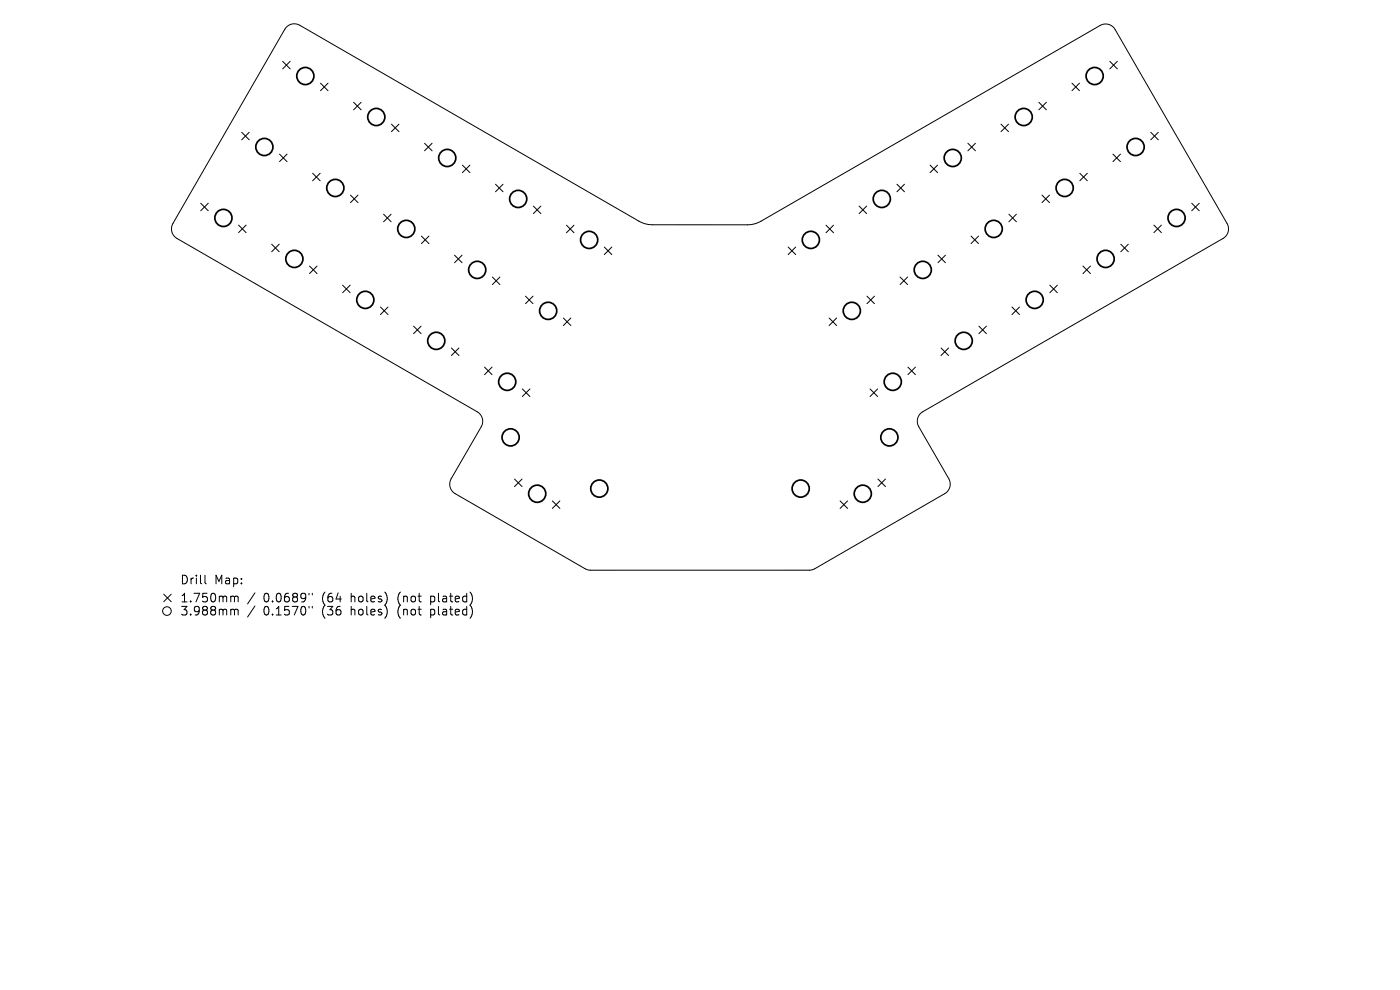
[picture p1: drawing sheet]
<svg xmlns="http://www.w3.org/2000/svg" width="297mm" height="210mm" viewBox="0 0 297 210" stroke-linecap="round" stroke-linejoin="round" font-family="sans-serif">
<defs><g id="words">
<g font-size="2.5">
<text x="38.2" y="124.2">Drill</text>
<text x="45.5" y="124.2">Map:</text>
<text x="38.2" y="128">1.750mm</text>
<text x="38.2" y="130.8">3.988mm</text>
<text x="55.9" y="128">0.0689&quot;</text>
<text x="55.9" y="130.8">0.1570&quot;</text>
<text x="68.4" y="128">(64</text>
<text x="68.4" y="130.8">(36</text>
<text x="74.7" y="128">holes)</text>
<text x="74.7" y="130.8">holes)</text>
<text x="84.8" y="128">(not</text>
<text x="84.8" y="130.8">(not</text>
<text x="91.9" y="128">plated)</text>
<text x="91.9" y="130.8">plated)</text>
</g>
</g></defs>
<g fill="none" stroke="#000" stroke-width=".21">
<path d="M60 13l1.6 1.6M60.8 5.7a2.32 2.32 0 0 1 2.8-.3l72.6 41.8 1.3 .4 .9 .1h20.2l1.6-.2 1.3-.6 71.9-41.5a2.32 2.32 0 0 1 3.2 .8l23.7 41.2a2.32 2.32 0 0 1-.8 3.2l-63.7 36.7a2.32 2.32 0 0 0-.9 3.2l6.4 11a2.32 2.32 0 0 1-.9 3.2l-28.1 16.2-47 .1-1.2-.4-27.5-15.9a2.32 2.32 0 0 1-.9-3.1l6.4-11.1a2.32 2.32 0 0 0-.9-3.1l-63.7-36.8a2.32 2.32 0 0 1-.8-3.2zM61.6 13l-1.6 1.6M68 17.6l1.6 1.6M69.6 17.6l-1.6 1.6M227.4 17.6l1.6 1.6M229 17.6l-1.6 1.6M235.4 13l1.6 1.6M237 13l-1.6 1.6M51.3 28.1l1.6 1.6M52.9 28.1l-1.6 1.6M59.3 32.7l1.6 1.6"/>
<path d="M60.9 32.7l-1.6 1.6M66.3 36.8l1.6 1.6M67.9 36.8l-1.6 1.6M75 21.7l1.6 1.6M76.6 21.7l-1.6 1.6M83 26.3l1.6 1.6M84.6 26.3l-1.6 1.6M90.1 30.4l1.6 1.6M91.7 30.4l-1.6 1.6M98.1 35l1.6 1.6M99.7 35l-1.6 1.6M105.1 39.1l1.6 1.6"/>
<path d="M106.7 39.1l-1.6 1.6M190.3 39.1l1.6 1.6M191.9 39.1l-1.6 1.6M197.3 35l1.6 1.6M198.9 35l-1.6 1.6M205.3 30.4l1.6 1.6M206.9 30.4l-1.6 1.6M212.4 26.3l1.6 1.6M214 26.3l-1.6 1.6M220.4 21.7l1.6 1.6M222 21.7l-1.6 1.6M229.1 36.8l1.6 1.5"/>
<path d="M230.7 36.8l-1.6 1.5M236.1 32.7l1.6 1.6M237.7 32.7l-1.6 1.6M244.1 28.1l1.6 1.6M245.7 28.1l-1.6 1.6M42.6 43.1l1.6 1.6M44.2 43.1l-1.6 1.6M50.6 47.7l1.6 1.6M52.2 47.7l-1.6 1.6M57.6 51.8l1.6 1.6M59.2 51.8l-1.6 1.6M65.7 56.4l1.6 1.6"/>
<path d="M67.3 56.4l-1.6 1.6M74.4 41.4l1.5 1.6M75.9 41.4l-1.5 1.6M81.4 45.4l1.6 1.6M83 45.4l-1.6 1.6M89.4 50.1l1.6 1.6M91 50.1l-1.6 1.6M96.4 54.1l1.6 1.6M98 54.1l-1.6 1.6M104.5 58.8l1.6 1.6M106.1 58.8l-1.6 1.6M113.1 43.7l1.6 1.6"/>
<path d="M114.7 43.7l-1.6 1.6M120.2 47.8l1.6 1.6M121.8 47.8l-1.6 1.6M128.2 52.4l1.6 1.6M129.8 52.4l-1.6 1.6M167.2 52.4l1.6 1.6M168.8 52.4l-1.6 1.6M175.2 47.8l1.6 1.6M176.8 47.8l-1.6 1.6M182.3 43.7l1.6 1.6M183.9 43.7l-1.6 1.6M190.9 58.8l1.6 1.6"/>
<path d="M192.5 58.8l-1.6 1.6M199 54.1l1.6 1.6M200.6 54.1l-1.6 1.6M206 50.1l1.6 1.6M207.6 50.1l-1.6 1.6M214 45.4l1.6 1.6M215.6 45.4l-1.6 1.6M221 41.4l1.6 1.6M222.6 41.4l-1.6 1.6M229.7 56.4l1.6 1.6M231.3 56.4l-1.6 1.6M237.8 51.8l1.6 1.6"/>
<path d="M239.4 51.8l-1.6 1.6M244.8 47.8l1.6 1.5M246.4 47.8l-1.6 1.5M252.8 43.1l1.6 1.6M254.4 43.1l-1.6 1.6M72.7 60.5l1.6 1.6M74.3 60.5l-1.6 1.6M80.7 65.1l1.6 1.6M82.3 65.1l-1.6 1.6M87.7 69.2l1.6 1.6M89.3 69.2l-1.6 1.6M95.8 73.8l1.6 1.6"/>
<path d="M97.4 73.8l-1.6 1.6M102.8 77.9l1.6 1.6M104.4 77.9l-1.6 1.6M111.5 62.8l1.6 1.6M113.1 62.8l-1.6 1.6M119.5 67.5l1.6 1.6M121.1 67.5l-1.6 1.6M175.9 67.5l1.6 1.6M177.5 67.5l-1.6 1.6M183.9 62.8l1.6 1.6M185.5 62.8l-1.6 1.6M192.6 77.9l1.6 1.6"/>
<path d="M194.2 77.9l-1.6 1.6M199.6 73.8l1.6 1.6M201.2 73.8l-1.6 1.6M207.7 69.2l1.6 1.6M209.3 69.2l-1.6 1.6M214.7 65.1l1.6 1.6M216.3 65.1l-1.6 1.6M222.7 60.5l1.6 1.6M224.3 60.5l-1.6 1.6M110.8 82.5l1.6 1.6M112.4 82.5l-1.6 1.6M184.6 82.5l1.6 1.6"/>
<path d="M186.2 82.5l-1.6 1.6M109.2 101.6l1.6 1.6M110.8 101.6l-1.6 1.6M117.2 106.3l1.6 1.6M118.8 106.3l-1.6 1.6M178.2 106.3l1.6 1.6M179.8 106.3l-1.6 1.6M186.2 101.6l1.6 1.6M187.8 101.6l-1.6 1.6M34.7 126l1.6 1.6M36.3 126l-1.6 1.6M43.5 122v1.6l.2 .2"/>
<path d="M49.2 126.5h.3l.2 .2M49.2 129.2l.5 .1v.2M49.7 126.7l.3-.2h.4l.1 1.2M49.7 126.7v1M49.7 129.5v1M49.7 129.5l.3-.3 .4 .1 .1 1.2M54.1 125.8l-1.6 2.3M54.1 128.5l-1.6 2.4M65.6 125.9v.3M65.6 128.6v.4M66.3 125.9v.3M66.3 128.6v.4"/>
<circle cx="35.4" cy="129.6" r=".91"/>
</g>
<g fill="none" stroke="#000" stroke-width=".36">
<circle cx="64.8" cy="16.1" r="1.82"/>
<circle cx="232.2" cy="16.1" r="1.82"/>
<circle cx="56.1" cy="31.2" r="1.82"/>
<circle cx="71.1" cy="39.9" r="1.82"/>
<circle cx="79.8" cy="24.8" r="1.82"/>
<circle cx="94.9" cy="33.5" r="1.82"/>
<circle cx="202.1" cy="33.5" r="1.82"/>
<circle cx="217.2" cy="24.8" r="1.82"/>
<circle cx="225.9" cy="39.9" r="1.82"/>
<circle cx="240.9" cy="31.2" r="1.82"/>
<circle cx="47.4" cy="46.2" r="1.82"/>
<circle cx="62.4" cy="54.9" r="1.82"/>
<circle cx="86.2" cy="48.6" r="1.82"/>
<circle cx="101.2" cy="57.3" r="1.82"/>
<circle cx="109.9" cy="42.2" r="1.82"/>
<circle cx="125" cy="50.9" r="1.82"/>
<circle cx="172" cy="50.9" r="1.82"/>
<circle cx="187.1" cy="42.2" r="1.82"/>
<circle cx="195.8" cy="57.2" r="1.82"/>
<circle cx="210.8" cy="48.6" r="1.82"/>
<circle cx="234.6" cy="54.9" r="1.82"/>
<circle cx="249.6" cy="46.2" r="1.82"/>
<circle cx="77.5" cy="63.6" r="1.82"/>
<circle cx="92.6" cy="72.3" r="1.82"/>
<circle cx="116.3" cy="65.9" r="1.82"/>
<circle cx="180.7" cy="65.9" r="1.82"/>
<circle cx="204.4" cy="72.3" r="1.82"/>
<circle cx="219.5" cy="63.6" r="1.82"/>
<circle cx="107.6" cy="81" r="1.82"/>
<circle cx="108.3" cy="92.8" r="1.82"/>
<circle cx="188.7" cy="92.8" r="1.82"/>
<circle cx="189.4" cy="81" r="1.82"/>
<circle cx="114" cy="104.7" r="1.82"/>
<circle cx="127.1" cy="103.6" r="1.82"/>
<circle cx="169.9" cy="103.6" r="1.82"/>
<circle cx="183" cy="104.7" r="1.82"/>
</g>
<use href="#words"/>
</svg>
